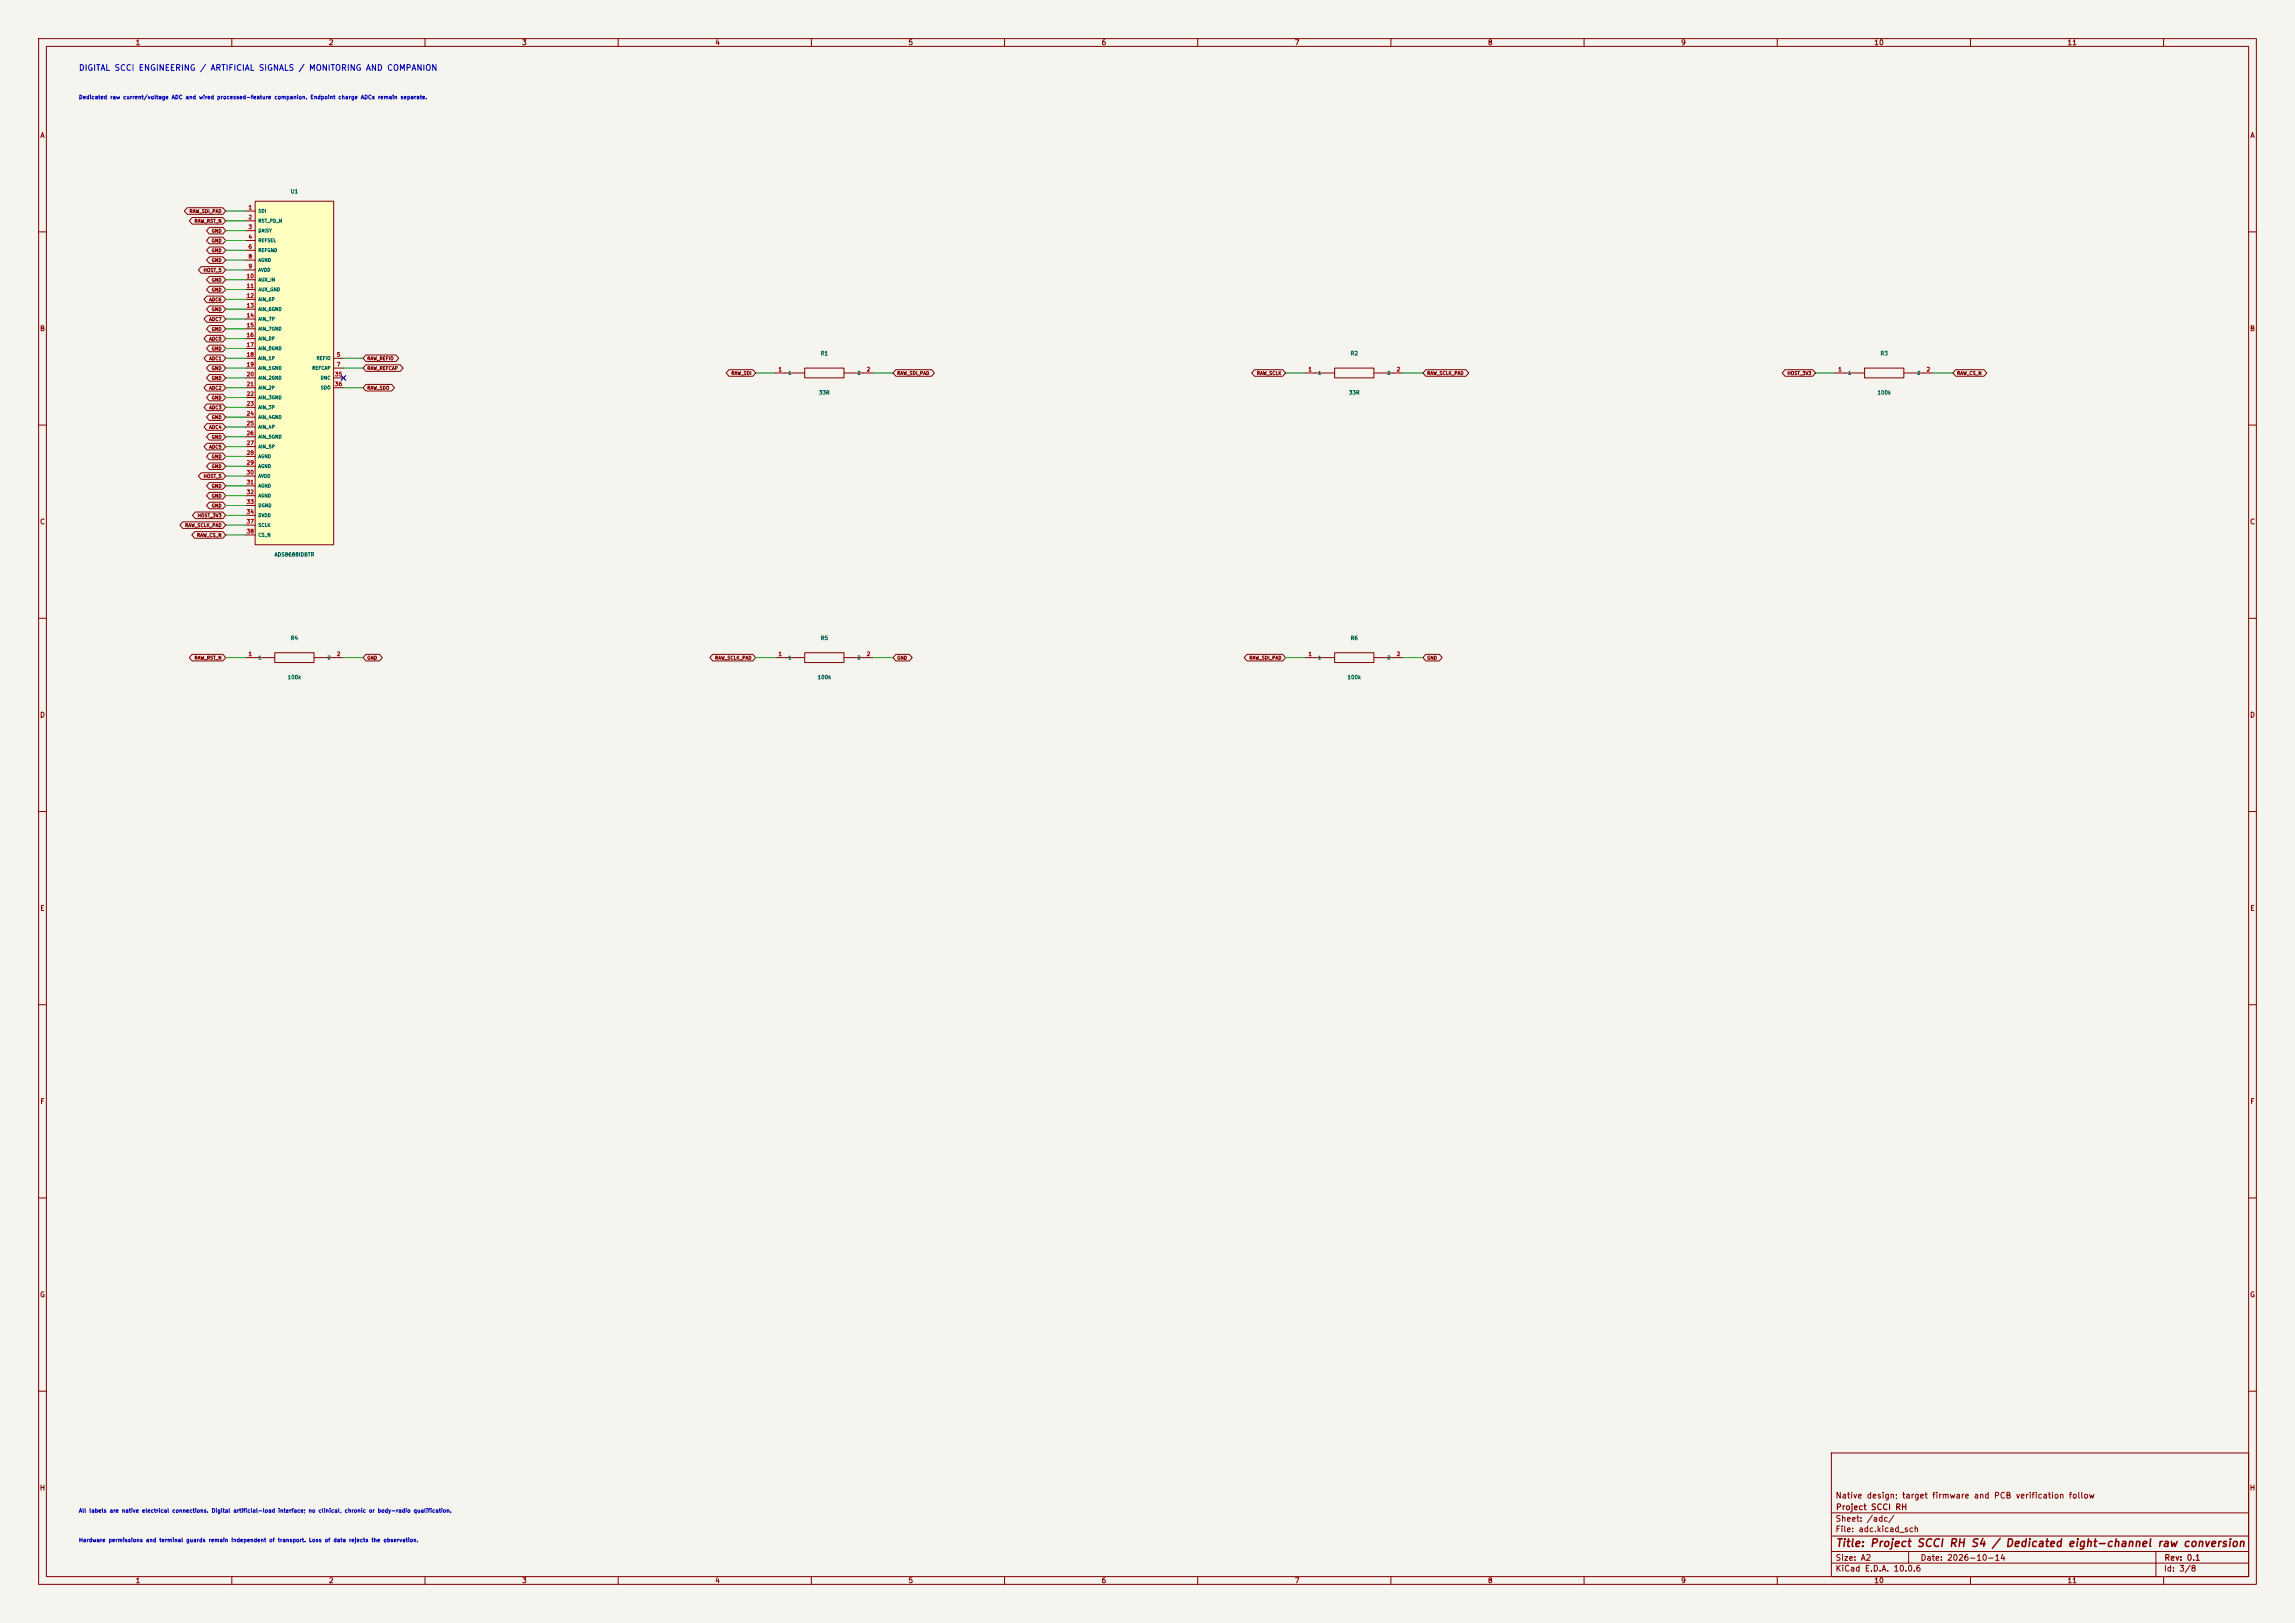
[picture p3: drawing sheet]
<svg xmlns="http://www.w3.org/2000/svg" width="594mm" height="420mm" viewBox="0 0 594 420" stroke-linecap="round" stroke-linejoin="round" font-family="sans-serif">
<defs><g id="words">
<text font-size="2" fill="#840000" x="475" y="400.8">Title: Project SCCI RH S4 / Dedicated eight-channel raw conversion</text>
<text font-size="1.5" fill="#0000c2" x="20.3" y="18.7">DIGITAL SCCI ENGINEERING / ARTIFICIAL SIGNALS / MONITORING AND COMPANION</text>
<g font-size="1.5" fill="#840000">
<text x="475" y="388.1">Native design; target firmware and PCB verification follow</text>
<text x="475" y="394.1">Sheet: /adc/</text>
<text x="475.1" y="391.1">Project SCCI RH</text>
<text x="475" y="396.8">File: adc.kicad_sch</text>
<text x="475" y="407">KiCad E.D.A. 10.0.6</text>
<text x="475" y="404.2">Size: A2</text>
<text x="497" y="404.2">Date: 2026-10-14</text>
<text x="560" y="407">Id: 3/8</text>
<text x="560.1" y="404.2">Rev: 0.1</text>
</g>
<g font-size="1.3" fill="#840000">
<text x="35" y="12">1</text>
<text x="85" y="12">2</text>
<text x="135" y="12">3</text>
<text x="185" y="12">4</text>
<text x="235" y="12">5</text>
<text x="285" y="12">6</text>
<text x="335" y="12">7</text>
<text x="385" y="12">8</text>
<text x="435" y="12">9</text>
<text x="485" y="12">10</text>
<text x="535" y="12">11</text>
<text x="10.3" y="36">A</text>
<text x="582.3" y="36">A</text>
<text x="10.2" y="86">B</text>
<text x="582.2" y="86">B</text>
<text x="10.2" y="136">C</text>
<text x="582.2" y="136">C</text>
<text x="10.2" y="186">D</text>
<text x="582.2" y="186">D</text>
<text x="10.3" y="236">E</text>
<text x="582.3" y="236">E</text>
<text x="10.3" y="286">F</text>
<text x="582.3" y="286">F</text>
<text x="10.2" y="336">G</text>
<text x="582.2" y="336">G</text>
<text x="10.2" y="386">H</text>
<text x="582.2" y="386">H</text>
<text x="35" y="410">1</text>
<text x="85" y="410">2</text>
<text x="135" y="410">3</text>
<text x="185" y="410">4</text>
<text x="235" y="410">5</text>
<text x="285" y="410">6</text>
<text x="335" y="410">7</text>
<text x="385" y="410">8</text>
<text x="435" y="410">9</text>
<text x="485" y="410">10</text>
<text x="535" y="410">11</text>
</g>
<g font-size="1" fill="#0000c2">
<text x="20.3" y="25.9">Dedicated raw current/voltage ADC and wired processed-feature companion. Endpoint charge ADCs remain separate.</text>
<text x="20.3" y="391.7">All labels are native electrical connections. Digital artificial-load interface; no clinical, chronic or body-radio qualification.</text>
<text x="20.3" y="399.3">Hardware permissions and terminal guards remain independent of transport. Loss of data rejects the observation.</text>
</g>
<g font-size="1" fill="#006464">
<text x="75.1" y="50.3">U1</text>
<text x="212.3" y="92.2">R1</text>
<text x="349.4" y="92.2">R2</text>
<text x="486.6" y="92.2">R3</text>
<text x="211.9" y="102.3">33R</text>
<text x="349" y="102.3">33R</text>
<text x="485.8" y="102.3">100k</text>
<text x="70.9" y="144.2">ADS8688IDBTR</text>
<text x="75.1" y="165.9">R4</text>
<text x="212.3" y="165.9">R5</text>
<text x="349.4" y="165.9">R6</text>
<text x="74.4" y="176">100k</text>
<text x="211.5" y="176">100k</text>
<text x="348.7" y="176">100k</text>
</g>
<g font-size="1" fill="#a90000">
<text x="64.2" y="54.4">1</text>
<text x="64.2" y="57">2</text>
<text x="64.2" y="59.5">3</text>
<text x="64.2" y="62">4</text>
<text x="64.2" y="64.6">6</text>
<text x="64.2" y="67.1">8</text>
<text x="64.2" y="69.7">9</text>
<text x="63.7" y="72.2">10</text>
<text x="63.7" y="74.7">11</text>
<text x="63.7" y="77.3">12</text>
<text x="63.7" y="79.8">13</text>
<text x="63.7" y="82.4">14</text>
<text x="63.7" y="84.9">15</text>
<text x="63.7" y="87.4">16</text>
<text x="63.7" y="90">17</text>
<text x="63.7" y="92.5">18</text>
<text x="63.7" y="95.1">19</text>
<text x="87.1" y="92.5">5</text>
<text x="87.1" y="95.1">7</text>
<text x="63.7" y="97.6">20</text>
<text x="63.7" y="100.1">21</text>
<text x="86.6" y="97.6">35</text>
<text x="86.6" y="100.1">36</text>
<text x="201.4" y="96.3">1</text>
<text x="224.2" y="96.3">2</text>
<text x="338.5" y="96.3">1</text>
<text x="361.4" y="96.3">2</text>
<text x="475.7" y="96.3">1</text>
<text x="498.5" y="96.3">2</text>
<text x="63.7" y="102.7">22</text>
<text x="63.7" y="105.2">23</text>
<text x="63.7" y="107.8">24</text>
<text x="63.7" y="110.3">25</text>
<text x="63.7" y="112.8">26</text>
<text x="63.7" y="115.4">27</text>
<text x="63.7" y="117.9">28</text>
<text x="63.7" y="120.5">29</text>
<text x="63.7" y="123">30</text>
<text x="63.7" y="125.5">31</text>
<text x="63.7" y="128.1">32</text>
<text x="63.7" y="130.6">33</text>
<text x="63.7" y="133.2">34</text>
<text x="63.7" y="135.7">37</text>
<text x="63.7" y="138.2">38</text>
<text x="64.2" y="170">1</text>
<text x="87.1" y="170">2</text>
<text x="201.4" y="170">1</text>
<text x="224.2" y="170">2</text>
<text x="338.5" y="170">1</text>
<text x="361.4" y="170">2</text>
</g>
<g font-size=".9" fill="#840000">
<text x="48.9" y="55.3">RAW_SDI_PAD</text>
<text x="50.2" y="57.9">RAW_RST_N</text>
<text x="54.7" y="60.4">GND</text>
<text x="54.7" y="62.9">GND</text>
<text x="54.7" y="65.5">GND</text>
<text x="52.6" y="70.6">HOST_5</text>
<text x="54.7" y="68">GND</text>
<text x="54.7" y="73.1">GND</text>
<text x="54.7" y="75.6">GND</text>
<text x="54" y="78.2">ADC6</text>
<text x="54" y="83.3">ADC7</text>
<text x="54.7" y="80.7">GND</text>
<text x="54" y="88.3">ADC0</text>
<text x="54.7" y="85.8">GND</text>
<text x="54" y="93.4">ADC1</text>
<text x="54.7" y="90.9">GND</text>
<text x="54.7" y="96">GND</text>
<text x="95" y="96">RAW_REFCAP</text>
<text x="95" y="93.4">RAW_REFIO</text>
<text x="54" y="101">ADC2</text>
<text x="54.7" y="98.5">GND</text>
<text x="95" y="101">RAW_SDO</text>
<text x="189.2" y="97.2">RAW_SDI</text>
<text x="232.1" y="97.2">RAW_SDI_PAD</text>
<text x="325.2" y="97.2">RAW_SCLK</text>
<text x="369.3" y="97.2">RAW_SCLK_PAD</text>
<text x="462.5" y="97.2">HOST_3V3</text>
<text x="506.4" y="97.2">RAW_CS_N</text>
<text x="54" y="106.1">ADC3</text>
<text x="54.7" y="103.6">GND</text>
<text x="54" y="111.2">ADC4</text>
<text x="54.7" y="108.7">GND</text>
<text x="54.7" y="113.7">GND</text>
<text x="54" y="116.3">ADC5</text>
<text x="54.7" y="118.8">GND</text>
<text x="52.6" y="123.9">HOST_5</text>
<text x="54.7" y="121.4">GND</text>
<text x="54.7" y="126.4">GND</text>
<text x="54.7" y="129">GND</text>
<text x="54.7" y="131.5">GND</text>
<text x="47.8" y="136.6">RAW_SCLK_PAD</text>
<text x="51" y="134.1">HOST_3V3</text>
<text x="50.9" y="139.1">RAW_CS_N</text>
<text x="50.2" y="170.9">RAW_RST_N</text>
<text x="95" y="170.9">GND</text>
<text x="185" y="170.9">RAW_SCLK_PAD</text>
<text x="232.1" y="170.9">GND</text>
<text x="323.3" y="170.9">RAW_SDI_PAD</text>
<text x="369.3" y="170.9">GND</text>
</g>
<g font-size=".9" fill="#006464">
<text x="66.8" y="55.3">SDI</text>
<text x="66.8" y="57.8">RST_PD_N</text>
<text x="66.8" y="60.3">DAISY</text>
<text x="66.8" y="62.9">REFSEL</text>
<text x="66.8" y="65.4">REFGND</text>
<text x="66.8" y="68">AGND</text>
<text x="66.8" y="70.5">AVDD</text>
<text x="66.8" y="73">AUX_IN</text>
<text x="66.8" y="75.6">AUX_GND</text>
<text x="66.8" y="78.1">AIN_6P</text>
<text x="66.8" y="80.7">AIN_6GND</text>
<text x="66.8" y="83.2">AIN_7P</text>
<text x="66.8" y="85.7">AIN_7GND</text>
<text x="66.8" y="88.3">AIN_0P</text>
<text x="66.8" y="90.8">AIN_0GND</text>
<text x="66.8" y="93.4">AIN_1P</text>
<text x="66.8" y="95.9">AIN_1GND</text>
<text x="80.7" y="95.9">REFCAP</text>
<text x="81.8" y="93.4">REFIO</text>
<text x="66.8" y="98.4">AIN_2GND</text>
<text x="66.8" y="101">AIN_2P</text>
<text x="82.9" y="98.4">DNC</text>
<text x="82.9" y="101">SDO</text>
<text x="203.9" y="97.2">1</text>
<text x="221.8" y="97.2">2</text>
<text x="341.1" y="97.2">1</text>
<text x="359" y="97.2">2</text>
<text x="478.2" y="97.2">1</text>
<text x="496.1" y="97.2">2</text>
<text x="66.8" y="103.5">AIN_3GND</text>
<text x="66.8" y="106.1">AIN_3P</text>
<text x="66.8" y="108.6">AIN_4GND</text>
<text x="66.8" y="111.1">AIN_4P</text>
<text x="66.8" y="113.7">AIN_5GND</text>
<text x="66.8" y="116.2">AIN_5P</text>
<text x="66.8" y="118.8">AGND</text>
<text x="66.8" y="121.3">AGND</text>
<text x="66.8" y="123.8">AVDD</text>
<text x="66.8" y="126.4">AGND</text>
<text x="66.8" y="128.9">AGND</text>
<text x="66.8" y="131.5">DGND</text>
<text x="66.8" y="134">DVDD</text>
<text x="66.8" y="136.5">SCLK</text>
<text x="66.8" y="139.1">CS_N</text>
<text x="66.8" y="170.8">1</text>
<text x="84.7" y="170.8">2</text>
<text x="203.9" y="170.8">1</text>
<text x="221.8" y="170.8">2</text>
<text x="341.1" y="170.8">1</text>
<text x="359" y="170.8">2</text>
</g>
</g></defs>
<path d="M0 0h594v420h-594z" fill="#f5f4ef" stroke="#f5f4ef" stroke-width=".26"/>
<g fill="none" stroke="#840000" stroke-width=".26">
<path d="M10 10h574v400h-574zM12 12h570v396h-570zM60 10v2M110 10v2M160 10v2M210 10v2M260 10v2M310 10v2M360 10v2M410 10v2M460 10v2M510 10v2"/>
<path d="M560 10v2M10 60h2M582 60h2M200.7 96.5h7.6M208.3 95.3h10.1v2.5h-10.1zM218.4 96.5h7.7M337.8 96.5h7.6M345.4 95.3h10.2v2.5h-10.2zM355.6 96.5h7.6M475 96.5h7.6M482.6 95.3h10.2v2.5h-10.2zM492.8 96.5h7.6"/>
<path d="M10 110h2M582 110h2M10 160h2M63.5 170.2h7.6M71.1 168.9h10.2v2.6h-10.2zM81.3 170.2h7.6M200.7 170.2h7.6M208.3 168.9h10.1v2.6h-10.1zM218.4 170.2h7.7M337.8 170.2h7.6M345.4 168.9h10.2v2.6h-10.2zM355.6 170.2h7.6"/>
<path d="M582 160h2M10 210h2M582 210h2M10 260h2M582 260h2M10 310h2M582 310h2M10 360h2M474 376h108v32h-108zM582 360h2M474 397.5h108M474 391.5h108"/>
<path d="M60 408v2M110 408v2M160 408v2M210 408v2M260 408v2M310 408v2M360 408v2M410 408v2M460 408v2M474 404.5h108M474 401.5h108M494 401.5v3"/>
<path d="M510 408v2M558 401.5v6.5M560 408v2"/>
</g>
<path d="M66 52.1h20.4v88.9h-20.4z" fill="#ffffc2"/>
<g fill="none" stroke="#840000" stroke-width=".26">
<path d="M48.4 53.8h9.3l.7 .8-.7 .9h-9.3l-.7-.9zM49.7 56.3h8l.7 .9-.7 .8h-8l-.7-.8zM54.2 58.8h3.5l.7 .9-.7 .8h-3.5l-.8-.8zM63.5 54.6h2.5M63.5 57.2h2.5M63.5 59.7h2.5M66 52.1h20.4v88.9h-20.4zM52.1 69h5.6l.7 .9-.7 .8h-5.6l-.8-.8zM53.5 76.6h4.2l.7 .9-.7 .8h-4.2l-.7-.8zM54.2 61.4h3.5l.7 .8-.7 .9h-3.5l-.8-.9zM54.2 63.9h3.5l.7 .9-.7 .8h-3.5l-.8-.8zM54.2 66.5h3.5l.7 .8-.7 .9h-3.5l-.8-.9z"/>
<path d="M54.2 71.5h3.5l.7 .9-.7 .8h-3.5l-.8-.8zM54.2 74.1h3.5l.7 .8-.7 .9h-3.5l-.8-.9zM54.2 79.2h3.5l.7 .8-.7 .9h-3.5l-.8-.9zM63.5 62.2h2.5M63.5 64.8h2.5M63.5 67.3h2.5M63.5 69.9h2.5M63.5 72.4h2.5M63.5 74.9h2.5M63.5 77.5h2.5M53.5 86.8h4.2l.7 .8-.7 .9h-4.2l-.7-.9zM53.5 81.7h4.2l.7 .9-.7 .8h-4.2l-.7-.8z"/>
<path d="M53.5 91.9h4.2l.7 .8-.7 .9h-4.2l-.7-.9zM53.5 99.5h4.2l.7 .8-.7 .9h-4.2l-.7-.9zM54.2 84.2h3.5l.7 .9-.7 .8h-3.5l-.8-.8zM54.2 89.3h3.5l.7 .9-.7 .8h-3.5l-.8-.8zM54.2 94.4h3.5l.7 .9-.7 .8h-3.5l-.8-.8zM54.2 96.9h3.5l.7 .9-.7 .8h-3.5l-.8-.8zM63.5 92.7h2.5M63.5 95.3h2.5M63.5 80h2.5M63.5 82.6h2.5M63.5 85.1h2.5M63.5 87.6h2.5"/>
<path d="M63.5 90.2h2.5M63.5 97.8h2.5M86.4 92.7h2.5M86.4 95.3h2.5M86.4 97.8h2.5M88.5 97.4l.8 .8M89.3 97.4l-.8 .8M94.7 99.5h6.7l.7 .8-.7 .9h-6.7l-.7-.9zM94.7 94.4h8.9l.7 .9-.7 .8h-8.9l-.7-.8zM94.7 91.9h7.8l.7 .8-.7 .9h-7.8l-.7-.9zM188.7 95.7h6.1l.8 .8-.8 .9h-6.1l-.8-.9zM231.9 95.7h9.2l.8 .8-.8 .9h-9.2l-.8-.9z"/>
<path d="M324.7 95.7h7.3l.7 .8-.7 .9h-7.3l-.7-.9zM369 95.7h10.4l.8 .8-.8 .9h-10.4l-.7-.9zM462 95.7h7.2l.7 .8-.7 .9h-7.2l-.7-.9zM506.2 95.7h7.3l.7 .8-.7 .9h-7.3l-.7-.9zM53.5 104.6h4.2l.7 .8-.7 .9h-4.2l-.7-.9zM53.5 109.6h4.2l.7 .9-.7 .8h-4.2l-.7-.8zM53.5 114.7h4.2l.7 .9-.7 .8h-4.2l-.7-.8zM54.2 102h3.5l.7 .9-.7 .8h-3.5l-.8-.8zM54.2 107.1h3.5l.7 .9-.7 .8h-3.5l-.8-.8zM54.2 112.2h3.5l.7 .8-.7 .9h-3.5l-.8-.9zM54.2 117.3h3.5l.7 .8-.7 .9h-3.5l-.8-.9zM54.2 119.8h3.5l.7 .9-.7 .8h-3.5l-.8-.8z"/>
<path d="M63.5 100.3h2.5M63.5 102.9h2.5M63.5 105.4h2.5M63.5 108h2.5M63.5 110.5h2.5M63.5 113h2.5M63.5 115.6h2.5M63.5 118.1h2.5M86.4 100.3h2.5M47.3 135h10.4l.7 .9-.7 .8h-10.4l-.7-.8zM50.4 137.6h7.3l.7 .8-.7 .9h-7.3l-.8-.9zM50.5 132.5h7.2l.7 .9-.7 .8h-7.2l-.7-.8z"/>
<path d="M52.1 122.3h5.6l.7 .9-.7 .8h-5.6l-.8-.8zM54.2 124.9h3.5l.7 .8-.7 .9h-3.5l-.8-.9zM54.2 127.4h3.5l.7 .9-.7 .8h-3.5l-.8-.8zM54.2 130h3.5l.7 .8-.7 .9h-3.5l-.8-.9zM63.5 120.7h2.5M63.5 123.2h2.5M63.5 125.7h2.5M63.5 128.3h2.5M63.5 130.8h2.5M63.5 133.4h2.5M63.5 135.9h2.5M63.5 138.4h2.5"/>
<path d="M49.7 169.3h8l.7 .9-.7 .8h-8l-.7-.8zM94.7 169.3h3.5l.8 .9-.8 .8h-3.5l-.7-.8zM184.5 169.3h10.3l.8 .9-.8 .8h-10.3l-.8-.8zM231.9 169.3h3.5l.7 .9-.7 .8h-3.5l-.8-.8zM322.8 169.3h9.2l.7 .9-.7 .8h-9.2l-.8-.8zM369 169.3h3.5l.8 .9-.8 .8h-3.5l-.7-.8z"/>
</g>
<g fill="none" stroke="#009600" stroke-width=".26">
<path d="M58.4 54.6h5.1M58.4 57.2h5.1M58.4 59.7h5.1M58.4 62.2h5.1M58.4 64.8h5.1M58.4 67.3h5.1M58.4 69.9h5.1M58.4 72.4h5.1M58.4 74.9h5.1M58.4 77.5h5.1M58.4 80h5.1M58.4 82.6h5.1"/>
<path d="M58.4 85.1h5.1M58.4 87.6h5.1M58.4 90.2h5.1M58.4 92.7h5.1M58.4 95.3h5.1M58.4 97.8h5.1M88.9 92.7h5.1M88.9 95.3h5.1M195.6 96.5h5.1M226.1 96.5h5M332.7 96.5h5.1M363.2 96.5h5.1"/>
<path d="M469.9 96.5h5.1M500.4 96.5h5.1M58.4 113h5.1M58.4 100.3h5.1M58.4 110.5h5.1M58.4 118.1h5.1M58.4 115.6h5.1M58.4 108h5.1M58.4 105.4h5.1M58.4 102.9h5.1M88.9 100.3h5.1M58.4 133.4h5.1"/>
<path d="M58.4 135.9h5.1M58.4 138.4h5.1M58.4 120.7h5.1M58.4 123.2h5.1M58.4 125.7h5.1M58.4 128.3h5.1M58.4 130.8h5.1M58.4 170.2h5.1M88.9 170.2h5.1M195.6 170.2h5.1M226.1 170.2h5M332.7 170.2h5.1"/>
<path d="M363.2 170.2h5.1"/>
</g>
<path d="M88.3 97.2l1.2 1.2M89.5 97.2l-1.2 1.2" fill="none" stroke="#000084" stroke-width=".26"/>
<use href="#words"/>
</svg>
